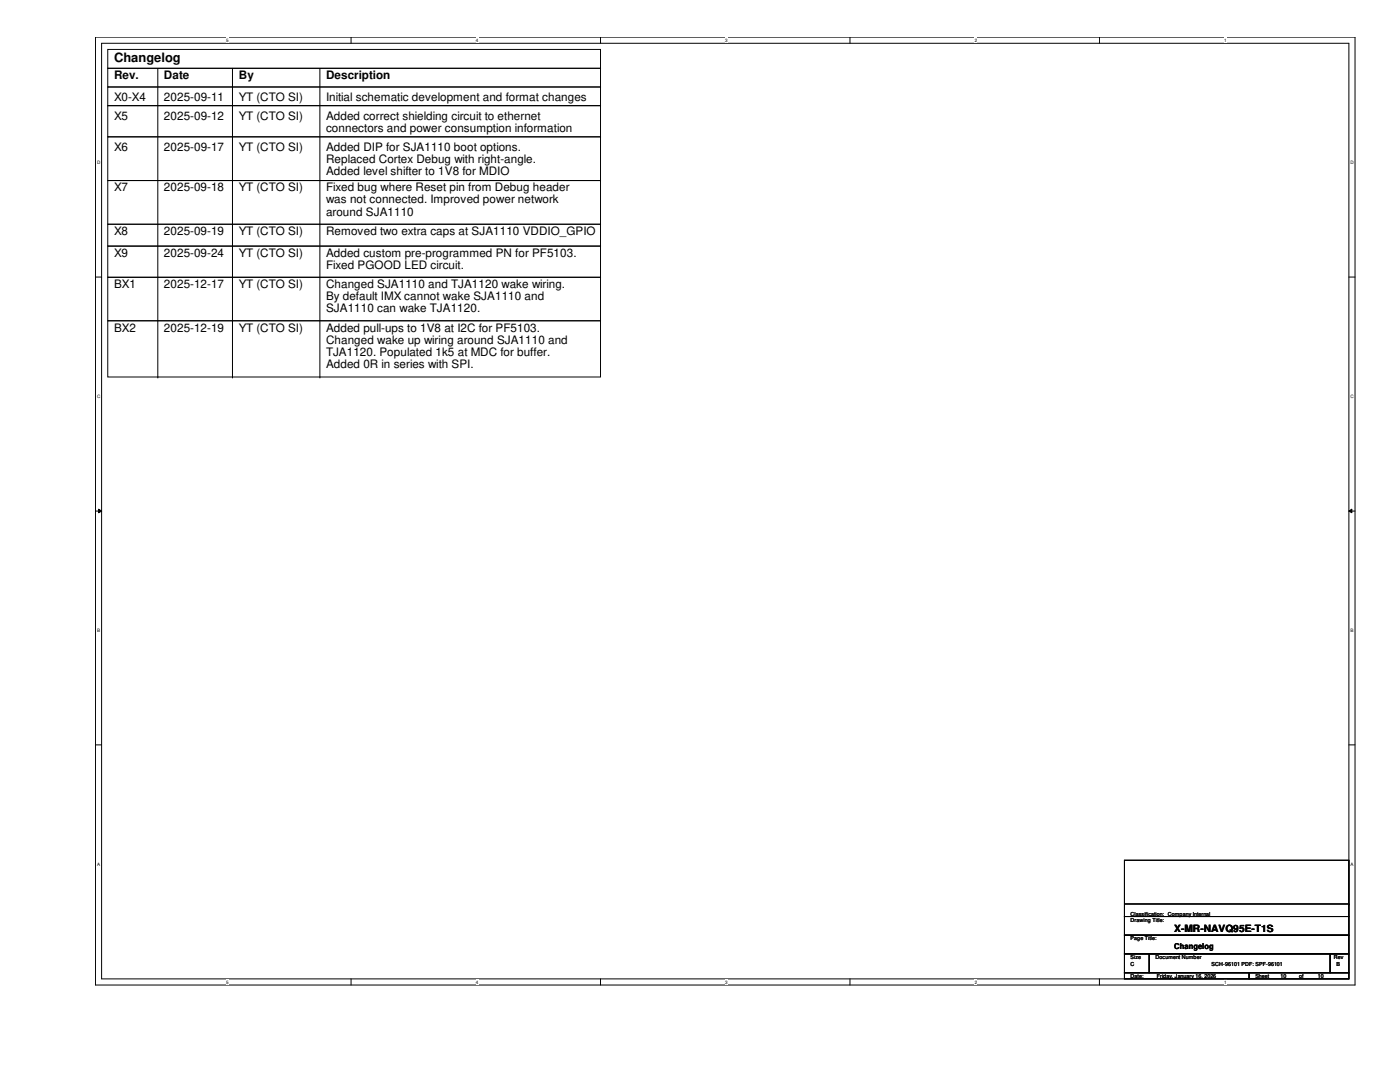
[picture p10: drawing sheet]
<svg xmlns="http://www.w3.org/2000/svg" width="279mm" height="216mm" viewBox="0 0 279 216" stroke-linecap="round" stroke-linejoin="round" font-family="sans-serif">
<defs><g id="words">
<text font-size="2.6" x="22.8" y="12.3">Changelog</text>
<g font-size="2.3">
<text x="22.8" y="15.8">Rev.</text>
<text x="32.7" y="15.8">Date</text>
<text x="47.7" y="15.8">By</text>
<text x="65.1" y="15.8">Description</text>
<text x="22.8" y="23.9">X5</text>
<text x="22.8" y="20.2">X0-X4</text>
<text x="32.7" y="23.9">2025-09-12</text>
<text x="32.7" y="20.2">2025-09-11</text>
<text x="47.7" y="23.9">YT (CTO SI)</text>
<text x="47.7" y="20.2">YT (CTO SI)</text>
<text x="65.1" y="23.9">Added correct shielding circuit to ethernet</text>
<text x="65.1" y="20.2">Initial schematic development and format changes</text>
<text x="65.1" y="26.3">connectors and power consumption information</text>
<text x="22.8" y="30.1">X6</text>
<text x="32.7" y="30.1">2025-09-17</text>
<text x="47.7" y="30.1">YT (CTO SI)</text>
<text x="65.1" y="30.1">Added DIP for SJA1110 boot options.</text>
<text x="65.1" y="32.5">Replaced Cortex Debug with right-angle.</text>
<text x="65.1" y="34.9">Added level shifter to 1V8 for MDIO</text>
<text x="22.8" y="38.2">X7</text>
<text x="32.7" y="38.2">2025-09-18</text>
<text x="47.7" y="38.2">YT (CTO SI)</text>
<text x="65.1" y="40.6">was not connected. Improved power network</text>
<text x="65.1" y="38.2">Fixed bug where Reset pin from Debug header</text>
<text x="22.8" y="46.9">X8</text>
<text x="32.7" y="46.9">2025-09-19</text>
<text x="47.7" y="46.9">YT (CTO SI)</text>
<text x="65.1" y="43">around SJA1110</text>
<text x="65.1" y="46.9">Removed two extra caps at SJA1110 VDDIO_GPIO</text>
<text x="22.8" y="51.3">X9</text>
<text x="32.7" y="51.3">2025-09-24</text>
<text x="47.7" y="51.3">YT (CTO SI)</text>
<text x="65.1" y="51.3">Added custom pre-programmed PN for PF5103.</text>
<text x="65.1" y="53.7">Fixed PGOOD LED circuit.</text>
<text x="22.8" y="57.5">BX1</text>
<text x="32.7" y="57.5">2025-12-17</text>
<text x="47.7" y="57.5">YT (CTO SI)</text>
<text x="65.1" y="59.9">By default IMX cannot wake SJA1110 and</text>
<text x="65.1" y="57.5">Changed SJA1110 and TJA1120 wake wiring.</text>
<text x="65.1" y="62.3">SJA1110 can wake TJA1120.</text>
<text x="22.8" y="66.2">BX2</text>
<text x="32.7" y="66.2">2025-12-19</text>
<text x="47.7" y="66.2">YT (CTO SI)</text>
<text x="65.1" y="66.2">Added pull-ups to 1V8 at I2C for PF5103.</text>
<text x="65.1" y="68.6">Changed wake up wiring around SJA1110 and</text>
<text x="65.1" y="71">TJA1120. Populated 1k5 at MDC for buffer.</text>
<text x="65.1" y="73.4">Added 0R in series with SPI.</text>
</g>
<text font-size="2" x="234.4" y="186">X-MR-NAVQ95E-T1S</text>
<text font-size="1.6" x="234.4" y="189.4">Changelog</text>
<g font-size="1.1">
<text x="225.6" y="183.9">Drawing Title:</text>
<text x="225.6" y="182.7">Classification: Company Internal</text>
<text x="225.6" y="187.7">Page Title:</text>
<text x="225.6" y="191.4">Size</text>
<text x="230.6" y="191.4">Document Number</text>
<text x="266.2" y="191.4">Rev</text>
<text x="225.6" y="195.2">Date:</text>
<text x="225.6" y="192.7">C</text>
<text x="230.8" y="195.2">Friday, January 16, 2026</text>
<text x="241.8" y="192.7">SCH-96101 PDF: SPF-96101</text>
<text x="250.5" y="195.2">Sheet</text>
<text x="255.5" y="195.2">10</text>
<text x="259.2" y="195.2">of</text>
<text x="263" y="195.2">10</text>
<text x="266.7" y="192.7">B</text>
</g>
<g font-size=".9">
<text x="45.2" y="8.3">5</text>
<text x="95" y="8.3">4</text>
<text x="144.7" y="8.3">3</text>
<text x="194.5" y="8.3">2</text>
<text x="244.3" y="8.3">1</text>
<text x="19.4" y="32.8">D</text>
<text x="269.5" y="32.8">D</text>
<text x="19.4" y="79.4">C</text>
<text x="269.5" y="79.4">C</text>
<text x="19.4" y="126.1">B</text>
<text x="269.5" y="126.1">B</text>
<text x="19.4" y="172.8">A</text>
<text x="269.5" y="172.8">A</text>
<text x="45.2" y="196.3">5</text>
<text x="95" y="196.3">4</text>
<text x="144.7" y="196.3">3</text>
<text x="194.5" y="196.3">2</text>
<text x="244.3" y="196.3">1</text>
</g>
</g></defs>
<path d="M19.1 7.4h251.3v189.2h-251.3zM20.3 8.6h248.9v186.7h-248.9z" fill="none" stroke="#000" stroke-width=".2"/>
<g fill="#fff">
<path d="M45.2 7.5h.5v1.1h-.5z"/>
<path d="M45.2 195.5h.5v1h-.5z"/>
</g>
<path d="M70.1 7.4v1.2M70.1 195.3v1.3" fill="none" stroke="#000" stroke-width=".2"/>
<g fill="#fff">
<path d="M95 7.5h.5v1.1h-.5z"/>
<path d="M95 195.5h.5v1h-.5z"/>
</g>
<path d="M119.8 7.4v1.2M119.8 195.3v1.3" fill="none" stroke="#000" stroke-width=".2"/>
<g fill="#fff">
<path d="M144.7 7.5h.5v1.1h-.5z"/>
<path d="M144.7 195.5h.5v1h-.5z"/>
</g>
<path d="M169.6 7.4v1.2M169.6 195.3v1.3" fill="none" stroke="#000" stroke-width=".2"/>
<g fill="#fff">
<path d="M194.5 7.5h.5v1.1h-.5z"/>
<path d="M194.5 195.5h.5v1h-.5z"/>
</g>
<path d="M219.4 7.4v1.2M219.4 195.3v1.3" fill="none" stroke="#000" stroke-width=".2"/>
<g fill="#fff">
<path d="M244.3 7.5h.5v1.1h-.5z"/>
<path d="M244.3 195.5h.5v1h-.5z"/>
<path d="M19.4 32h.6v1h-.6z"/>
<path d="M269.5 32h.7v1h-.7z"/>
<path d="M19.4 78.6h.6v1h-.6z"/>
<path d="M269.5 78.6h.7v1h-.7z"/>
</g>
<path d="M19.1 55.3h1.2M269.2 55.3h1.2" fill="none" stroke="#000" stroke-width=".2"/>
<g fill="#fff">
<path d="M19.4 125.3h.6v1h-.6z"/>
<path d="M269.5 125.3h.6v1h-.6z"/>
</g>
<path d="M19.1 102h1.2M19.7 101.6l.6 .4-.6 .3zM269.2 102l.6-.4v.7zM269.2 102h1.2" fill="none" stroke="#000" stroke-width=".2"/>
<path d="M19.7 101.6l.6 .4-.6 .3zM269.2 102l.6-.4v.7z" fill="#000"/>
<g fill="#fff">
<path d="M19.4 172h.5v1h-.5z"/>
<path d="M269.5 172h.6v1h-.6z"/>
</g>
<g fill="none" stroke="#000" stroke-width=".2">
<path d="M21.5 17.4h98.3v3.7h-98.3zM21.5 13.6h98.3v3.8h-98.3zM21.5 9.9h98.3v3.7h-98.3zM31.5 13.6v61.6M46.4 13.6v61.6M63.8 13.6v61.6M21.5 21.1h98.3v6.2h-98.3zM21.5 36h98.3v8.7h-98.3zM21.5 27.3h98.3v8.7h-98.3zM21.5 49.1h98.3v6.2h-98.3zM21.5 44.7h98.3v4.4h-98.3zM21.5 55.3h98.3v8.7h-98.3z"/>
<path d="M21.5 64h98.3v11.2h-98.3zM31.5 75.2h.1M46.4 75.2h.1M63.8 75.2h.1M19.1 148.6h1.2M269.2 148.6h1.2M224.4 171.7h44.8v11.2h-44.8zM224.4 182.9h44.8v3.7h-44.8zM224.4 186.6h44.8v3.7h-44.8zM224.4 190.3h5v3.8h-5zM224.4 194.1h24.9v1.2h-24.9zM224.4 180.4h44.8"/>
<path d="M229.4 190.3h36.1v3.8h-36.1zM249.3 194.1h19.9v1.2h-19.9zM265.5 190.3h3.7v3.8h-3.7zM269.2 180.4h.1"/>
</g>
<use href="#words"/>
</svg>
